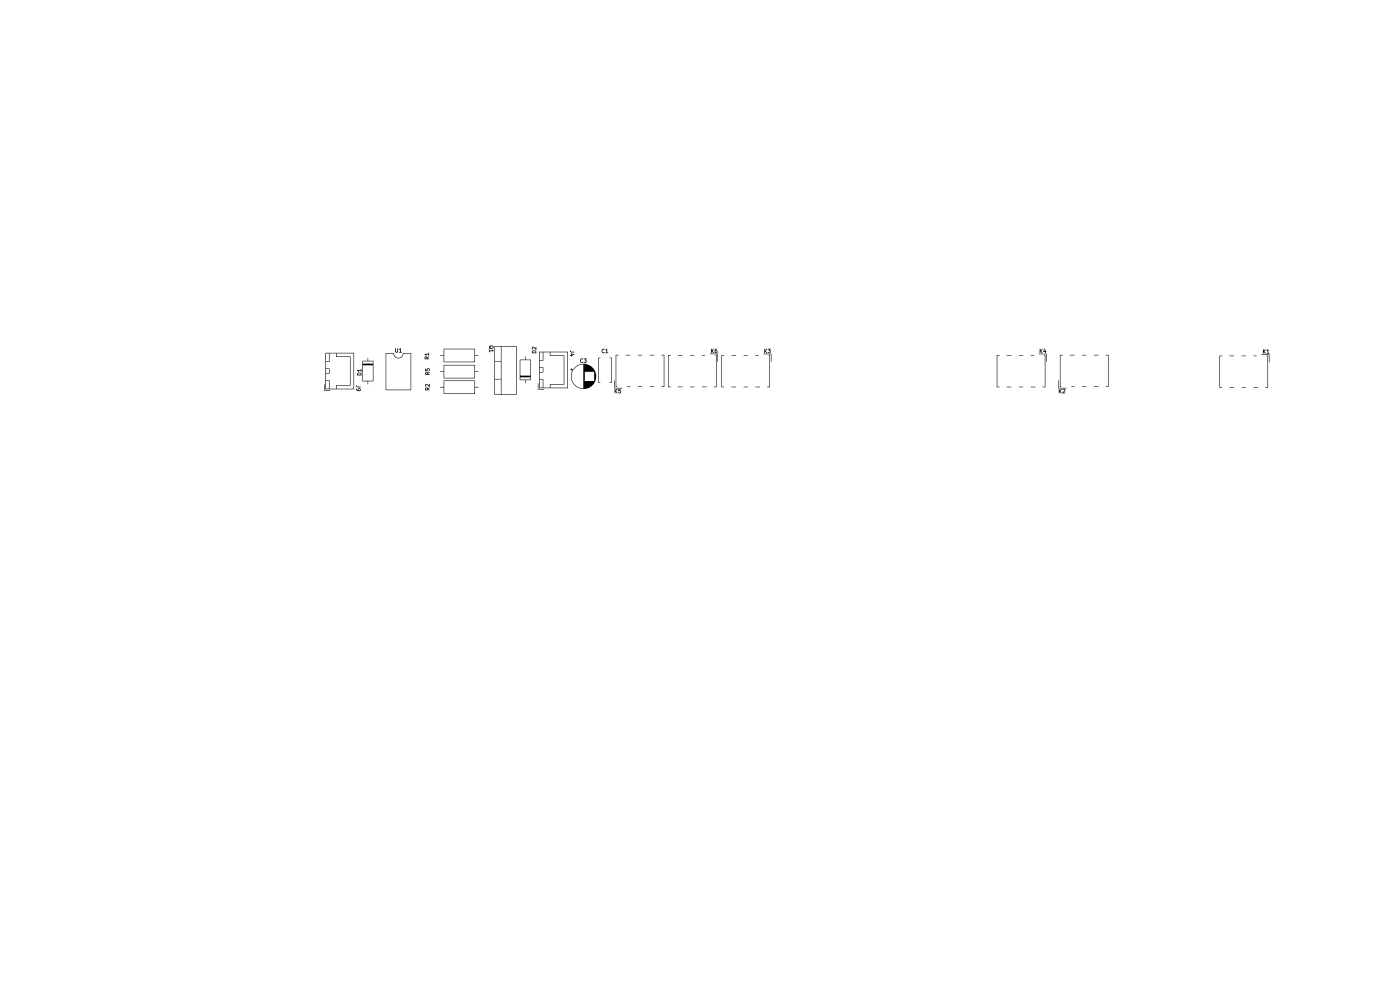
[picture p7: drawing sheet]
<svg xmlns="http://www.w3.org/2000/svg" width="297mm" height="210mm" viewBox="0 0 297 210" stroke-linecap="round" stroke-linejoin="round" font-family="sans-serif">
<g fill="#000">
<path d="M69 74.9h6.1v7.7l-6.1-.1h.8v-1.7h-.6v1.7h-.2v-3.3h.8v-.9h-.6v.9h-.2v-2.4h.1v1.4h.8v1l-.8 .1v1.4h.8v1.8h1.4v-.8h2.9v-6h-2.9v-.1l3.1 .1v6.1h-3v.7h3.6v-7.5h-3.6v.6h-.1v-.6h-1.4v1.7l-.9 .1v-.1h.8v-1.7h-.6v1.7h-.2zM75.8 79.2l.5-.2 .4 .4-.1 .2h-.8l-.1-.2 .8 .1a.33 .33 0 0 0-.2-.3 .33 .33 0 0 0-.4 .2h-.2zM75.8 78.5h.7l.1-.2 .1 .5h-.1l-.1-.2h-.4l-.1 .3zM76.9 76.6l1.1-.1v-.6l.1 .6 1.1 .1v4.3h-1.1v.6l-.1-.6h-1.1v-.1h2.2v-3.3h-2.1v3.3h-.1v-3.7h2.2v-.4h-2.1v.4h-.1zM83.9 73.9l.2 .8 .2-.1v-.7h.1v.7l-.1 .2-.5-.2zM84.9 73.9h.1v.8h.2v.1l-.6-.1h.3v-.5l-.3-.1zM81.8 74.9h1.7a1 1 0 0 0 1 1 1 1 0 0 0 1-1h1.7v7.8l-5.3 .1-.1-.1h5.3v-7.7h-1.5a1.06 1.06 0 0 1-1.1 1 1.06 1.06 0 0 1-1-1h-1.6v7.7h-.1zM90.1 75.7l.3-.1 .2 .2 .4-.2-.4 .4 .4 .2h-.9v-.4h.1v.2h.3v-.2h-.4zM90.3 79l.3-.1 .2 .2 .3-.2-.3 .4 .3 .2h-.9v-.4h.2v.2h.2v-.2h-.4zM90.2 78.2h.2v.4h.1l.1-.4 .4-.1 .1 .5-.1 .1v-.3l-.2-.1-.1 .4h-.4zM90.1 75.1h.8l.1-.3v.6h-.1v-.2h-.5v.2zM94.2 77.4h6.5l.1 1.4 .7 .1h-.7l-.1 1.4h-6.5l-.1-.2h6.6v-2.6h-6.5v2.6h-.1v-1.2l-.7-.1h.7z"/>
<path d="M94.2 74h6.5l.1 1.3 .7 .1-.7 .1-.1 1.3h-6.5l-.1-.1h6.6v-2.6h-6.5v2.6h-.1v-1.2l-.7-.1 .7-.1zM103.8 73.4l.7-.1 .2 .4-.3 .3-.5-.1-.2 .1 .1-.2a.51 .51 0 0 0 .8-.2l-.5-.1v.2l-.3 .1v-.2h.2h-.2zM103.8 74.2l.1 .2h.5v-.3l.3 .4h-.8l-.1 .2zM104.9 73.4l4.7 .1v10.3l-4.7-.1 4.6-.1v-10.1h-3.1v10.1h-.1v-3.1h-1.3v3.1h-.1v-3.2h1.4v-3.6h-1.3v3.6h-.1v-3.7h1.4v-3.2h-1.3v3.2h-.1zM110.3 76.3h1.1v-.7l.1 .7h1.1v4.3h-1.1v.7l-.1-.7h-1.1v-.1h2.2v-.5h-2.1v.5h-.1v-.8h2.2v-3.3h-2.1v3.3h-.1zM112.9 73.7l.4-.1 .3 .3 .2-.3v.6l-.7-.5-.2 .5zM112.9 74.5l.5-.2 .4 .4-.1 .2h-.8l-.1-.2 .8 .1a.33 .33 0 0 0-.3-.3 .33 .33 0 0 0-.3 .2h-.2zM114.4 74.6h6.1l-.1 7.7h-6l.7-.1v-1.7h-.6v1.7h-.1v-3.3h.7v-.9h-.6v.9h-.1v-2.4h.1v1.4l.8 .1v1h-.8v1.4l.8 .1v1.7h1.3l.1-.7h2.9v-6h-2.9l-.1-.1h3.1v6.2h-2.9v.6h3.6v-7.5h-3.6v.7h-.2v-.7h-1.3v1.8h-.9v-.1h.7v-1.7h-.6v1.7h-.1zM120.9 74.3l.2 .3 .8 .1h-.8zM121.2 75l.7 .3-.6-.2v.2l.3 .1-.4 .2-.3-.2 .3-.1zM121.2 78.1l.1 .2 .2 .1h-.2v.3l-.1-.3h-.3l.3-.1zM123.1 76.2l.4-.2 .2 .1-.1 .2a.28 .28 0 0 0-.4 .2 .28 .28 0 0 0 .4 .3l.1 .1-.2 .1-.4-.2z"/>
<path d="M121.8 78.1a2.68 2.68 0 0 1 4.3 .4 2.68 2.68 0 0 1-1.7 3.9 2.68 2.68 0 0 1-3.3-2.7h.1a2.55 2.55 0 0 0 2.5 2.7v-1.6h2.4v-1.9h-2v1.9h-.4v-3.5a2.55 2.55 0 0 0-2.5 2.4h-.1l.1-.6zM123.8 76.1h.6l-.1 .2 .2 .3-.2 .3h-.5l.5-.2v-.2l-.3-.1 .2-.2zM126.9 75.9h.5l-.4 .1v5.1h.3v.1h-.4zM127.7 74.1l.4-.1 .2 .1-.1 .1a.28 .28 0 0 0-.4 .2 .28 .28 0 0 0 .4 .3l.1 .1-.2 .1-.4-.1zM128.7 74h.1v.8h.2v.1h-.6l.3-.1v-.5h-.3zM129.3 75.9h.5l-.1 5.3h-.4l.3-.1v-5.1zM130.7 75.3h.5l-.5 .1v6.6l.2 .1-.3-.1zM132.7 75.3l1 .1zM135.3 75.3l.9 .1zM137.8 75.3l1 .1zM140.3 75.3h.6v6.8h-.6l.5-.1v-6.6zM141.7 75.4h.6h-.5v6.6h.5v.1h-.6z"/>
<path d="M143.8 75.4h1zM146.4 75.3l.9 .1h-.8zM148.9 75.4h.7zM150.8 74h.2v.3l.4-.3-.3 .4 .3 .5-.4-.4v.4h-.2zM151.7 75.4h.3v6.7h-.6l.5-.1v-6.6zM151.7 74.1l.4-.1-.3 .3 .4 .2-.2 .4-.4-.2v-.2h.2v.3l.2-.1v-.3l-.4 .1zM150.6 75.1l1.7-.1v1.7h-.1v-1.6zM153 75.4h.7l-.5 .1v6.5h.4v.2l-.6-.1zM155.1 75.4h1.1zM157.7 75.4h1zM160.2 75.4h.8zM162.1 74h.2v.3l.4-.3-.3 .4 .3 .5-.4-.4v.4h-.2z"/>
<path d="M163 75.4h.4l-.1 6.8-.6-.1 .5-.1v-6.5zM162.9 74h.6l-.2 .3 .2 .2-.1 .4-.5-.1 .5-.1-.1-.2-.2-.1 .2-.3zM161.9 75.1l1.7-.1 .1 1.7h-.2v-1.5zM211.5 75.4h.6l-.5 .1v6.5h.4v.2l-.5-.1zM213.6 75.4h1zM216.2 75.4h.9zM218.7 75.4h.7zM220.6 74h.1v.3l.5-.3-.3 .4 .2 .5-.4-.4v.4h-.1zM221.5 74h.2l-.2 .5h.2l.1-.3 .2 .4-.2 .3-.1-.2-.4-.1zM221.5 75.4h.3l-.1 6.8-.5-.1 .5-.1v-6.5zM220.4 75l1.7 .1-.1 1.6v-1.5h-1.6zM224.9 75.3h.6l-.5 .1v6.6l.1 .1-.3-.1z"/>
<path d="M227 75.3l1 .1h-1zM229.6 75.3l.9 .1zM232.1 75.3l1 .1zM234.6 75.3h.6l-.1 6.8h-.5l.4-.1v-6.6h-.4zM258.7 75.4l.6 .1-.5 .1v6.5h.5v.2l-.6-.1zM260.8 75.4l1 .1-.9 .1zM263.4 75.5h.9zM265.9 75.5h.7zM267.9 74.1h.2v.3l.4-.3-.3 .4 .3 .5-.4-.4v.4h-.2zM268.7 75.4l.3 .1v6.7l-.5 .1-.1-.2h.5v-6.5zM268.9 74.1h.2v.8h.2l-.1 .1h-.5l.2-.1v-.5h-.2zM267.6 75.2l1.7-.1v1.7h-.1v-1.5z"/>
<path d="M68.7 81.5l.2 .1v1.2h1.2l-1.3 .1zM75.6 81.7l.2 .3h.7v.1h-.8zM75.6 82.5l.3 .3v-.2h.1l.1 .2h.2v-.3l-.4 .1 .1-.2h.3l.2 .4-.2 .2-.5-.1-.2-.2zM90.3 81.5h.4l.3 .3 .1-.4v.6l-.6-.4-.2 .4-.1-.1zM90.3 82.3l.3-.1 .2 .2 .3-.2-.3 .4 .3 .2h-.9v-.4h.2v.2h.2v-.2h-.4zM94.1 80.7h6.6l.1 1.4 .7 .1h-.7l-.1 1.4h-6.5l-.1-.2h6.6v-2.6h-6.5v2.6h-.1v-1.2l-.7-.1h.7zM114.1 81.3h.1v1.2l1.3 .1h-1.4zM130.3 80.7h.1v1.6l1.6 .1h-1.6zM130.4 82.5h.1v.3l.5-.3-.3 .4 .3 .5-.4-.4-.1 .4h-.1zM131.2 82.5h.5l-.4 .1v.2l.5 .2-.2 .4-.5-.1 .5-.1-.1-.3-.3 .1zM133 82l.7 .1zM135.4 82l.8 .1h-.8z"/>
<path d="M137.8 82l1 .1zM143.8 82.1h1zM146.4 82l.9 .1h-.8zM148.9 82.1h1zM155.2 82l1 .1-1 .1zM157.7 82.1h1zM160.3 82l1 .1-1 .1zM213.6 82l1 .1-1 .1zM216.2 82.1h.9zM218.7 82l1 .1-1 .1zM224.6 80.7l.1 1.6h1.5v.1h-1.6zM224.6 82.5h.2v.3l.4-.3-.3 .4 .3 .5-.4-.4v.4h-.2z"/>
<path d="M225.4 82.6l.4-.1 .1 .1v.3l-.3 .4h.4v.1h-.6l.4-.6-.1-.2-.3 .1zM227.3 82l.7 .1h-.7zM229.6 82l.9 .1zM232.1 82l1 .1zM260.8 82.1l1 .1-.9 .1zM263.4 82.2h.9zM265.9 82.2h1z"/>
</g>
</svg>
